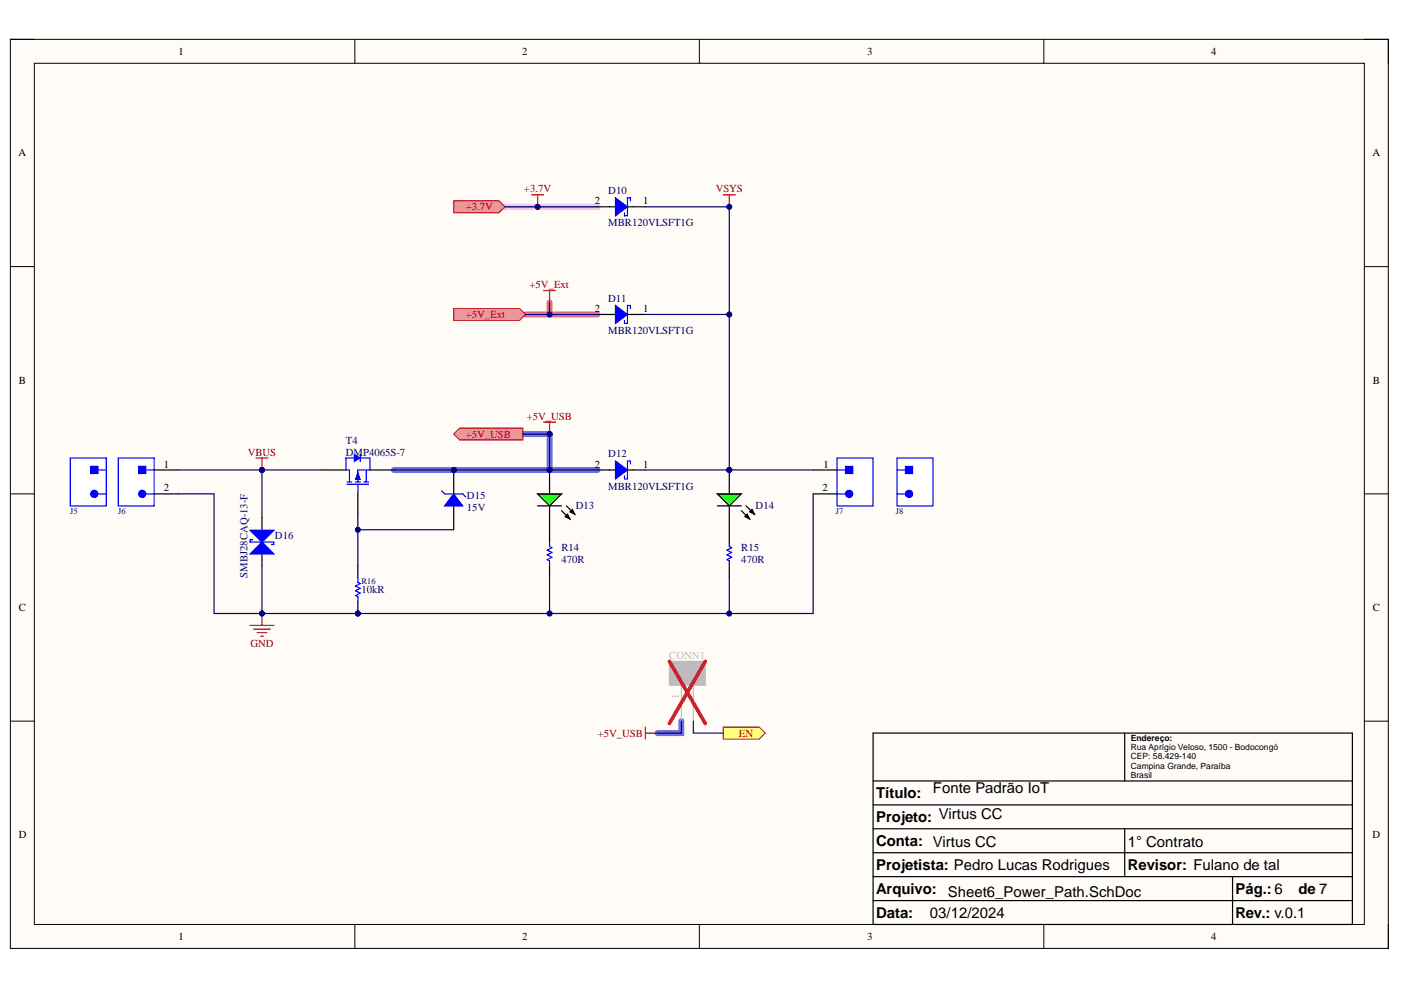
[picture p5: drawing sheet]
<svg xmlns="http://www.w3.org/2000/svg" width="297mm" height="210mm" viewBox="0 0 297 210" stroke-linecap="round" stroke-linejoin="round" font-family="sans-serif">
<defs><g id="words">
<g font-size="3.2">
<text x="185.7" y="169.2">Título:</text>
<text x="197.8" y="168">Fonte Padrão IoT</text>
<text x="185.7" y="174.2">Projeto: Virtus CC</text>
<text x="185.7" y="179.4">Conta: Virtus CC</text>
<text x="239.1" y="179.5">1° Contrato</text>
<text x="185.7" y="184.4">Projetista: Pedro Lucas Rodrigues</text>
<text x="239.1" y="184.4">Revisor: Fulano de tal</text>
<text x="185.7" y="189.5">Arquivo:</text>
<text x="201" y="190.2">Sheet6_Power_Path.SchDoc</text>
<text x="262" y="189.5">Pág.:6</text>
<text x="275.3" y="189.5">de 7</text>
<text x="185.7" y="194.5">Data:</text>
<text x="197.2" y="194.7">03/12/2024</text>
<text x="262" y="194.5">Rev.: v.0.1</text>
</g>
<g font-size="2.3">
<text x="37.8" y="11.6">1</text>
<text x="110.7" y="11.6">2</text>
<text x="183.8" y="11.6">3</text>
<text x="256.8" y="11.6">4</text>
<text x="3.9" y="33.2">A</text>
<text x="291" y="33.2">A</text>
<text x="126.1" y="43.3">2</text>
<text x="136.3" y="43.3">1</text>
<text x="126.1" y="66.2">2</text>
<text x="136.3" y="66.2">1</text>
<text x="4" y="81.4">B</text>
<text x="291.1" y="81.4">B</text>
<text x="34.7" y="99.1">1</text>
<text x="126.1" y="99.1">2</text>
<text x="136.3" y="99.1">1</text>
<text x="174.6" y="99.1">1</text>
<text x="34.7" y="104.2">2</text>
<text x="174.4" y="104.2">2</text>
<text x="4" y="129.6">C</text>
<text x="291.1" y="129.6">C</text>
<text x="4" y="177.7">D</text>
<text x="291" y="177.7">D</text>
<text x="37.8" y="199.3">1</text>
<text x="110.7" y="199.3">2</text>
<text x="183.8" y="199.3">3</text>
<text x="256.8" y="199.3">4</text>
</g>
<g font-size="2.3" fill="#800000">
<text x="111.1" y="40.8">+3.7V</text>
<text x="151.8" y="40.8">VSYS</text>
<text x="112.3" y="61.1">+5V_Ext</text>
<text x="111.7" y="89">+5V_USB</text>
<text x="52.5" y="96.6">VBUS</text>
<text x="53.1" y="137.2">GND</text>
<text x="126.7" y="156.2">+5V_USB</text>
<text x="156.7" y="156.2">EN</text>
</g>
<g font-size="2.3" fill="#000080">
<text x="129" y="41.2">D10</text>
<text x="129" y="48">MBR120VLSFT1G</text>
<text x="129" y="64">D11</text>
<text x="129" y="70.9">MBR120VLSFT1G</text>
<text x="73.3" y="94.1">T4</text>
<text x="73.3" y="96.6">DMP4065S-7</text>
<text x="129" y="97">D12</text>
<text x="99" y="105.8">D15</text>
<text x="122.1" y="108">D13</text>
<text x="129" y="103.8">MBR120VLSFT1G</text>
<text x="160.2" y="108">D14</text>
<text x="99" y="108.4">15V</text>
<text x="58.3" y="114.2">D16</text>
<text x="119" y="119.4">470R</text>
<text x="119" y="116.9">R14</text>
<text x="157.2" y="119.4">470R</text>
<text x="157.2" y="116.9">R15</text>
<text x="52.5" y="122.5" transform="rotate(-90 52.5 122.5)">SMBJ28CAQ-13-F</text>
<text x="76.6" y="125.8">10kR</text>
</g>
<g font-size="2.3" fill="#980000">
<text x="98.8" y="44.6">+3.7V</text>
<text x="98.8" y="67.4">+5V_Ext</text>
<text x="98.8" y="92.8">+5V_USB</text>
</g>
<g font-size="2.3" fill="#bfbebc">
<text x="141.9" y="139.7">CONN1</text>
<text x="144" y="148.2" transform="rotate(-90 144 148.2)">1</text>
<text x="146.5" y="148.4" transform="rotate(-90 146.5 148.4)">2</text>
</g>
<g font-size="1.8" fill="#000080">
<text x="14.9" y="108.9">J5</text>
<text x="25.1" y="108.9">J6</text>
<text x="177.2" y="108.9">J7</text>
<text x="189.9" y="108.9">J8</text>
<text x="76.6" y="123.8">R16</text>
</g>
<g font-size="1.8">
<text x="239.7" y="157.1">Endereço:</text>
<text x="239.7" y="159">Rua Aprígio Veloso, 1500 - Bodocongó</text>
<text x="239.7" y="161">CEP: 58.429-140</text>
<text x="239.7" y="163">Campina Grande, Paraíba</text>
<text x="239.7" y="165">Brasil</text>
</g>
</g></defs>
<path d="M2.2 8.3h292.1v192.8h-292.1z" fill-rule="evenodd" fill="#fffcf8"/>
<path d="M2.2 8.3h292.1v192.8h-292.1z" fill="none" stroke="#000" stroke-width=".21"/>
<path d="M7.3 13.4h282v182.6h-282z" fill-rule="evenodd" fill="#fffcf8"/>
<g fill="none" stroke="#000" stroke-width=".21">
<path d="M2.2 8.3h5.1M7.3 13.4h282v182.6h-282zM75.2 8.3v5.1M148.3 8.3v5.1M221.3 8.3v5.1M289.3 8.3h5v5.1M2.2 56.5h5.1M289.3 56.5h5M2.2 104.7h5.1M289.3 104.7h5M2.2 152.9h5.1M289.3 152.9h5"/>
<path d="M75.2 196v5.1M148.3 196v5.1M221.3 196v5.1M294.3 196v5.1"/>
</g>
<path d="M111.4 66.7h15.3M116.5 64.1v2.6" fill="none" stroke="#ff6e6e" stroke-width="1.3"/>
<path d="M107.1 43.8h19.6" fill="none" stroke="#ff6eff" stroke-width="1.3"/>
<path d="M83.5 99.6h43.2M110.9 92h5.6v7.6M144.5 152.9v2.5h-5.1" fill="none" stroke="#6e6eff" stroke-width="1.3"/>
<path d="M129.2 66.7h5.1M185.1 155.4h101.6v40.6h-101.6zM238.5 155.4v10.2M185.1 175.7h101.6M185.1 170.7h101.6M185.1 165.6h101.6M238.5 175.7v10.2M185.1 190.9h101.6M185.1 185.9h101.6M185.1 180.8h101.6M261.3 185.9v10.1" fill="none" stroke="#000" stroke-width=".25"/>
<path d="M130.5 64.8l2.5 1.9-2.5 1.9z" fill="#00f"/>
<path d="M130.5 64.8l2.5 1.9-2.5 1.9zM133.7 65.4v-.6h-.7v3.8h-.6v-.7" fill="none" stroke="#00f" stroke-width=".25"/>
<path d="M126.7 66.7h2.5M134.3 66.7h2.5M129.2 99.6h5.1" fill="none" stroke="#000" stroke-width=".25"/>
<path d="M130.5 97.7l2.5 1.9-2.5 1.9z" fill="#00f"/>
<path d="M130.5 97.7l2.5 1.9-2.5 1.9zM133.7 98.4v-.7h-.7v3.8h-.6v-.6" fill="none" stroke="#00f" stroke-width=".25"/>
<path d="M126.7 99.6h2.5M134.3 99.6h2.5" fill="none" stroke="#000" stroke-width=".25"/>
<path d="M96.2 65.4h14l1.2 1.3-1.2 1.2h-14z" fill-rule="evenodd" fill="#ea9999"/>
<path d="M96.2 65.4h14l1.2 1.3-1.2 1.2h-14z" fill="none" stroke="#800000" stroke-width=".21"/>
<path d="M115.2 61.6h2.6M116.5 61.6v2.5" fill="none" stroke="#800000" stroke-width=".25"/>
<path d="M96.2 92l1.3-1.2h13.4v2.5h-13.4z" fill-rule="evenodd" fill="#ea9999"/>
<path d="M96.2 92l1.3-1.2h13.4v2.5h-13.4z" fill="none" stroke="#800000" stroke-width=".21"/>
<path d="M115.2 89.5h2.6M116.5 89.5v2.5" fill="none" stroke="#800000" stroke-width=".25"/>
<circle cx="116.5" cy="92" r=".51" fill="#000080"/>
<circle cx="116.5" cy="92" r=".51" fill="none" stroke="#000080" stroke-width=".21"/>
<path d="M112.7 41.3h2.5M114 41.3v2.5" fill="none" stroke="#800000" stroke-width=".25"/>
<circle cx="114" cy="43.8" r=".51" fill="#000080"/>
<circle cx="114" cy="43.8" r=".51" fill="none" stroke="#000080" stroke-width=".21"/>
<path d="M96.2 42.6h9.6l1.3 1.2-1.3 1.3h-9.6z" fill-rule="evenodd" fill="#ea9999"/>
<path d="M96.2 42.6h9.6l1.3 1.2-1.3 1.3h-9.6z" fill="none" stroke="#800000" stroke-width=".21"/>
<path d="M129.2 43.8h5.1" fill="none" stroke="#000" stroke-width=".25"/>
<path d="M130.5 41.9l2.5 1.9-2.5 1.9z" fill="#00f"/>
<path d="M130.5 41.9l2.5 1.9-2.5 1.9zM133.7 42.6v-.7h-.7v3.8h-.6v-.6" fill="none" stroke="#00f" stroke-width=".25"/>
<path d="M126.7 43.8h2.5M134.3 43.8h2.5" fill="none" stroke="#000" stroke-width=".25"/>
<circle cx="116.5" cy="99.6" r=".51" fill="#000080"/>
<circle cx="116.5" cy="99.6" r=".51" fill="none" stroke="#000080" stroke-width=".21"/>
<path d="M116.5 99.6v5.1" fill="none" stroke="#000" stroke-width=".25"/>
<circle cx="116.5" cy="99.6" r=".51" fill="#000080"/>
<circle cx="116.5" cy="99.6" r=".51" fill="none" stroke="#000080" stroke-width=".21"/>
<path d="M116.5 107.3v5" fill="none" stroke="#000" stroke-width=".25"/>
<path d="M114 104.7h5.1l-2.6 2.6z" fill="#0f0"/>
<path d="M114 104.7h5.1l-2.6 2.6zM114 107.3h5.1M116.5 112.3v2.6M116.5 119.9v2.6M119.1 108.3l1.7 1.7M119.8 109.5l.5-.5 .5 1zM120.1 107.3l1.8 1.7M120.8 108.5l.5-.5 .6 1z" fill="none" stroke="#000" stroke-width=".25"/>
<path d="M119.8 109.5l.5-.5 .5 1zM120.8 108.5l.5-.5 .6 1z" fill="#000"/>
<path d="M116.5 114.9v1l.5 .2-1 .5 1 .5-1 .5 1 .6-1 .5 .5 .2v1" fill="none" stroke="#00f" stroke-width=".25"/>
<path d="M14.9 97.1h7.6v10.2h-7.6z" fill-rule="evenodd" fill="#fff"/>
<path d="M14.9 97.1h7.6v10.2h-7.6zM20.7 104.7h1.8" fill="none" stroke="#00f" stroke-width=".25"/>
<circle cx="20" cy="104.7" r=".76" fill="#00f"/>
<g fill="none" stroke="#00f" stroke-width=".25">
<path d="M20.7 99.6h1.8"/>
<circle cx="20" cy="104.7" r=".76"/>
</g>
<path d="M19.2 98.9h1.5v1.5h-1.5z" fill-rule="evenodd" fill="#00f"/>
<path d="M19.2 98.9h1.5v1.5h-1.5z" fill="none" stroke="#00f" stroke-width=".25"/>
<path d="M25.1 97.1h7.6v10.2h-7.6z" fill-rule="evenodd" fill="#fff"/>
<path d="M25.1 97.1h7.6v10.2h-7.6zM30.9 104.7h1.8" fill="none" stroke="#00f" stroke-width=".25"/>
<circle cx="30.1" cy="104.7" r=".76" fill="#00f"/>
<g fill="none" stroke="#00f" stroke-width=".25">
<path d="M30.9 99.6h1.8"/>
<circle cx="30.1" cy="104.7" r=".76"/>
</g>
<path d="M32.7 99.6h5.1M32.7 104.7h5.1" fill="none" stroke="#000" stroke-width=".25"/>
<path d="M29.4 98.9h1.5v1.5h-1.5z" fill-rule="evenodd" fill="#00f"/>
<path d="M29.4 98.9h1.5v1.5h-1.5zM74.1 99.6v2.6M77.7 99.6v2.6M78.4 99.6h-2.5v2.6M73.6 102.7h4.6M73.6 102.2h1M75.4 102.2h1M75.9 102.7v2M77.1 102.2h1.1" fill="none" stroke="#00f" stroke-width=".25"/>
<path d="M75.9 104.7v5.1" fill="none" stroke="#000" stroke-width=".25"/>
<path d="M75.9 100.2l.5 1.5h-1z" fill="#00f"/>
<path d="M75.9 100.2l.5 1.5h-1z" fill="none" stroke="#00f" stroke-width=".21"/>
<path d="M73.3 99.6h.8" fill="none" stroke="#00f" stroke-width=".25"/>
<path d="M78.4 99.6h5.1" fill="none" stroke="#000" stroke-width=".25"/>
<path d="M75.1 96.3l1.3 .8-1.3 .8z" fill="#00f"/>
<path d="M75.1 96.3l1.3 .8-1.3 .8z" fill="none" stroke="#00f" stroke-width=".21"/>
<path d="M75.1 97.1h-1.8v2.5M76.4 96.3v1.6M76.4 97.1h2v2.5" fill="none" stroke="#00f" stroke-width=".25"/>
<path d="M68.3 99.6h5" fill="none" stroke="#000" stroke-width=".25"/>
<circle cx="75.9" cy="130.1" r=".51" fill="#000080"/>
<circle cx="75.9" cy="130.1" r=".51" fill="none" stroke="#000080" stroke-width=".21"/>
<path d="M75.9 127.5v2.6" fill="none" stroke="#000" stroke-width=".25"/>
<circle cx="75.9" cy="130.1" r=".51" fill="#000080"/>
<circle cx="75.9" cy="130.1" r=".51" fill="none" stroke="#000080" stroke-width=".21"/>
<path d="M75.9 119.9v2.6" fill="none" stroke="#000" stroke-width=".25"/>
<path d="M75.9 122.5v1l.5 .2-1 .5 1 .5-1 .6 1 .5-1 .5 .5 .2v1" fill="none" stroke="#00f" stroke-width=".25"/>
<circle cx="96.2" cy="99.6" r=".51" fill="#000080"/>
<circle cx="96.2" cy="99.6" r=".51" fill="none" stroke="#000080" stroke-width=".21"/>
<path d="M96.2 99.6v5.1M96.2 107.3v5" fill="none" stroke="#000" stroke-width=".25"/>
<circle cx="96.2" cy="99.6" r=".51" fill="#000080"/>
<circle cx="96.2" cy="99.6" r=".51" fill="none" stroke="#000080" stroke-width=".21"/>
<path d="M96.2 104.7l1.9 2.6h-3.8z" fill="#00f"/>
<path d="M93.7 104.1l.6 .6h3.8l.6 .6M96.2 104.7l1.9 2.6h-3.8z" fill="none" stroke="#00f" stroke-width=".25"/>
<path d="M53 132.6h5.1M53.8 133.4h3.5M54.5 134.1h2.1M55.3 134.9h.5M55.5 130.1v2.5" fill="none" stroke="#800000" stroke-width=".25"/>
<circle cx="55.5" cy="130.1" r=".51" fill="#000080"/>
<circle cx="55.5" cy="130.1" r=".51" fill="none" stroke="#000080" stroke-width=".21"/>
<path d="M54.3 97.1h2.5M55.5 97.1v2.5" fill="none" stroke="#800000" stroke-width=".25"/>
<circle cx="55.5" cy="99.6" r=".51" fill="#000080"/>
<circle cx="55.5" cy="99.6" r=".51" fill="none" stroke="#000080" stroke-width=".21"/>
<path d="M55.5 109.8v2.5M55.5 117.4v2.5" fill="none" stroke="#000" stroke-width=".25"/>
<path d="M53 117.4l2.5-2.5 2.5 2.5z" fill="#00f"/>
<path d="M53 117.4l2.5-2.5 2.5 2.5zM53.5 114.4h-.5v.5h5v.5h-.5" fill="none" stroke="#00f" stroke-width=".25"/>
<path d="M53 112.4h5l-2.5 2.5z" fill="#00f"/>
<path d="M53 112.4h5l-2.5 2.5z" fill="none" stroke="#00f" stroke-width=".25"/>
<circle cx="154.6" cy="99.6" r=".51" fill="#000080"/>
<circle cx="154.6" cy="99.6" r=".51" fill="none" stroke="#000080" stroke-width=".21"/>
<path d="M154.6 99.6v5.1" fill="none" stroke="#000" stroke-width=".25"/>
<circle cx="154.6" cy="99.6" r=".51" fill="#000080"/>
<circle cx="154.6" cy="99.6" r=".51" fill="none" stroke="#000080" stroke-width=".21"/>
<path d="M154.6 107.3v5" fill="none" stroke="#000" stroke-width=".25"/>
<path d="M152.1 104.7h5.1l-2.6 2.6z" fill="#0f0"/>
<path d="M152.1 104.7h5.1l-2.6 2.6zM152.1 107.3h5.1M154.6 112.3v2.6M154.6 119.9v2.6M157.2 108.3l1.7 1.7M157.9 109.5l.5-.5 .5 1zM158.2 107.3l1.8 1.7M158.9 108.5l.5-.5 .6 1z" fill="none" stroke="#000" stroke-width=".25"/>
<path d="M157.9 109.5l.5-.5 .5 1zM158.9 108.5l.5-.5 .6 1z" fill="#000"/>
<path d="M154.6 114.9v1l.5 .2-1 .5 1 .5-1 .5 1 .6-1 .5 .5 .2v1" fill="none" stroke="#00f" stroke-width=".25"/>
<path d="M153.4 41.3h2.5M154.6 41.3v2.5" fill="none" stroke="#800000" stroke-width=".25"/>
<circle cx="154.6" cy="43.8" r=".51" fill="#000080"/>
<circle cx="154.6" cy="43.8" r=".51" fill="none" stroke="#000080" stroke-width=".21"/>
<path d="M177.5 97.1h7.6v10.2h-7.6z" fill-rule="evenodd" fill="#fff"/>
<path d="M177.5 97.1h7.6v10.2h-7.6zM177.5 104.7h1.8" fill="none" stroke="#00f" stroke-width=".25"/>
<circle cx="180" cy="104.7" r=".76" fill="#00f"/>
<g fill="none" stroke="#00f" stroke-width=".25">
<path d="M177.5 99.6h1.8"/>
<circle cx="180" cy="104.7" r=".76"/>
</g>
<path d="M172.4 99.6h5.1M172.4 104.7h5.1" fill="none" stroke="#000" stroke-width=".25"/>
<path d="M179.3 98.9h1.5v1.5h-1.5z" fill-rule="evenodd" fill="#00f"/>
<path d="M179.3 98.9h1.5v1.5h-1.5z" fill="none" stroke="#00f" stroke-width=".25"/>
<path d="M190.2 97.1h7.6v10.2h-7.6z" fill-rule="evenodd" fill="#fff"/>
<path d="M190.2 97.1h7.6v10.2h-7.6zM190.2 104.7h1.8" fill="none" stroke="#00f" stroke-width=".25"/>
<circle cx="192.7" cy="104.7" r=".76" fill="#00f"/>
<g fill="none" stroke="#00f" stroke-width=".25">
<path d="M190.2 99.6h1.8"/>
<circle cx="192.7" cy="104.7" r=".76"/>
</g>
<path d="M192 98.9h1.5v1.5h-1.5z" fill-rule="evenodd" fill="#00f"/>
<path d="M192 98.9h1.5v1.5h-1.5z" fill="none" stroke="#00f" stroke-width=".25"/>
<path d="M141.9 140.2h7.6v5.1h-7.6z" fill-rule="evenodd" fill="#bfbebc"/>
<path d="M141.9 140.2h7.6v5.1h-7.6zM144.5 145.3v7.6M147 145.3v7.6" fill="none" stroke="#bfbebc" stroke-width=".25"/>
<path d="M143.7 142h1.5v1.5h-1.5z" fill-rule="evenodd" fill="#bfbebc"/>
<path d="M143.7 142h1.5v1.5h-1.5z" fill="none" stroke="#bfbebc" stroke-width=".25"/>
<circle cx="147" cy="142.8" r=".76" fill="#bfbebc"/>
<g fill="none" stroke="#bfbebc" stroke-width=".25">
<path d="M144.5 143.5v1.8M147 143.5v1.8"/>
<circle cx="147" cy="142.8" r=".76"/>
</g>
<path d="M141.9 140.2l7.6 13.2M149.5 140.2l-7.6 13.2" fill="none" stroke="#f00" stroke-width=".76"/>
<path d="M153.3 154.2h7.7l1.2 1.2-1.2 1.3h-7.7z" fill-rule="evenodd" fill="#ffff80"/>
<path d="M153.3 154.2h7.7l1.2 1.2-1.2 1.3h-7.7z" fill="none" stroke="#800000" stroke-width=".21"/>
<path d="M136.8 154.2v2.5M136.8 155.4h2.6" fill="none" stroke="#800000" stroke-width=".25"/>
<path d="M116.5 64.1v2.6" fill="none" stroke="#000080" stroke-width=".25"/>
<circle cx="116.5" cy="66.7" r=".51" fill="#000080"/>
<circle cx="116.5" cy="66.7" r=".51" fill="none" stroke="#000080" stroke-width=".21"/>
<path d="M111.4 66.7h15.3" fill="none" stroke="#000080" stroke-width=".25"/>
<circle cx="116.5" cy="66.7" r=".51" fill="#000080"/>
<circle cx="116.5" cy="66.7" r=".51" fill="none" stroke="#000080" stroke-width=".21"/>
<path d="M107.1 43.8h19.6" fill="none" stroke="#000080" stroke-width=".25"/>
<circle cx="114" cy="43.8" r=".51" fill="#000080"/>
<circle cx="114" cy="43.8" r=".51" fill="none" stroke="#000080" stroke-width=".21"/>
<path d="M75.9 109.8v10.1" fill="none" stroke="#000080" stroke-width=".25"/>
<circle cx="75.9" cy="112.3" r=".51" fill="#000080"/>
<circle cx="75.9" cy="112.3" r=".51" fill="none" stroke="#000080" stroke-width=".21"/>
<path d="M37.8 99.6h17.7" fill="none" stroke="#000080" stroke-width=".25"/>
<circle cx="55.5" cy="99.6" r=".51" fill="#000080"/>
<circle cx="55.5" cy="99.6" r=".51" fill="none" stroke="#000080" stroke-width=".21"/>
<path d="M55.5 99.6v10.2" fill="none" stroke="#000080" stroke-width=".25"/>
<circle cx="55.5" cy="99.6" r=".51" fill="#000080"/>
<circle cx="55.5" cy="99.6" r=".51" fill="none" stroke="#000080" stroke-width=".21"/>
<path d="M55.5 119.9v10.2" fill="none" stroke="#000080" stroke-width=".25"/>
<circle cx="55.5" cy="130.1" r=".51" fill="#000080"/>
<circle cx="55.5" cy="130.1" r=".51" fill="none" stroke="#000080" stroke-width=".21"/>
<path d="M83.5 99.6h12.7" fill="none" stroke="#000080" stroke-width=".25"/>
<circle cx="96.2" cy="99.6" r=".51" fill="#000080"/>
<circle cx="96.2" cy="99.6" r=".51" fill="none" stroke="#000080" stroke-width=".21"/>
<path d="M75.9 112.3h20.3" fill="none" stroke="#000080" stroke-width=".25"/>
<circle cx="75.9" cy="112.3" r=".51" fill="#000080"/>
<circle cx="75.9" cy="112.3" r=".51" fill="none" stroke="#000080" stroke-width=".21"/>
<path d="M96.2 99.6h20.3" fill="none" stroke="#000080" stroke-width=".25"/>
<circle cx="96.2" cy="99.6" r=".51" fill="#000080"/>
<circle cx="96.2" cy="99.6" r=".51" fill="none" stroke="#000080" stroke-width=".21"/>
<circle cx="116.5" cy="99.6" r=".51" fill="#000080"/>
<circle cx="116.5" cy="99.6" r=".51" fill="none" stroke="#000080" stroke-width=".21"/>
<path d="M116.5 99.6h10.2" fill="none" stroke="#000080" stroke-width=".25"/>
<circle cx="116.5" cy="99.6" r=".51" fill="#000080"/>
<circle cx="116.5" cy="99.6" r=".51" fill="none" stroke="#000080" stroke-width=".21"/>
<path d="M110.9 92h5.6" fill="none" stroke="#000080" stroke-width=".25"/>
<circle cx="116.5" cy="92" r=".51" fill="#000080"/>
<circle cx="116.5" cy="92" r=".51" fill="none" stroke="#000080" stroke-width=".21"/>
<path d="M116.5 92v7.6" fill="none" stroke="#000080" stroke-width=".25"/>
<circle cx="116.5" cy="92" r=".51" fill="#000080"/>
<circle cx="116.5" cy="92" r=".51" fill="none" stroke="#000080" stroke-width=".21"/>
<circle cx="116.5" cy="99.6" r=".51" fill="#000080"/>
<circle cx="116.5" cy="99.6" r=".51" fill="none" stroke="#000080" stroke-width=".21"/>
<path d="M116.5 122.5v7.6h-40.6" fill="none" stroke="#000080" stroke-width=".25"/>
<circle cx="75.9" cy="130.1" r=".51" fill="#000080"/>
<circle cx="75.9" cy="130.1" r=".51" fill="none" stroke="#000080" stroke-width=".21"/>
<circle cx="116.5" cy="130.1" r=".51" fill="#000080"/>
<circle cx="116.5" cy="130.1" r=".51" fill="none" stroke="#000080" stroke-width=".21"/>
<path d="M136.8 99.6h17.8" fill="none" stroke="#000080" stroke-width=".25"/>
<circle cx="154.6" cy="99.6" r=".51" fill="#000080"/>
<circle cx="154.6" cy="99.6" r=".51" fill="none" stroke="#000080" stroke-width=".21"/>
<path d="M154.6 122.5v7.6h-38.1" fill="none" stroke="#000080" stroke-width=".25"/>
<circle cx="154.6" cy="130.1" r=".51" fill="#000080"/>
<circle cx="154.6" cy="130.1" r=".51" fill="none" stroke="#000080" stroke-width=".21"/>
<circle cx="116.5" cy="130.1" r=".51" fill="#000080"/>
<circle cx="116.5" cy="130.1" r=".51" fill="none" stroke="#000080" stroke-width=".21"/>
<path d="M136.8 43.8h17.8v55.8" fill="none" stroke="#000080" stroke-width=".25"/>
<circle cx="154.6" cy="99.6" r=".51" fill="#000080"/>
<circle cx="154.6" cy="99.6" r=".51" fill="none" stroke="#000080" stroke-width=".21"/>
<circle cx="154.6" cy="66.7" r=".51" fill="#000080"/>
<circle cx="154.6" cy="66.7" r=".51" fill="none" stroke="#000080" stroke-width=".21"/>
<circle cx="154.6" cy="43.8" r=".51" fill="#000080"/>
<circle cx="154.6" cy="43.8" r=".51" fill="none" stroke="#000080" stroke-width=".21"/>
<path d="M136.8 66.7h17.8" fill="none" stroke="#000080" stroke-width=".25"/>
<circle cx="154.6" cy="66.7" r=".51" fill="#000080"/>
<circle cx="154.6" cy="66.7" r=".51" fill="none" stroke="#000080" stroke-width=".21"/>
<path d="M154.6 99.6h17.8" fill="none" stroke="#000080" stroke-width=".25"/>
<circle cx="154.6" cy="99.6" r=".51" fill="#000080"/>
<circle cx="154.6" cy="99.6" r=".51" fill="none" stroke="#000080" stroke-width=".21"/>
<path d="M172.4 104.7v25.4h-17.8" fill="none" stroke="#000080" stroke-width=".25"/>
<circle cx="154.6" cy="130.1" r=".51" fill="#000080"/>
<circle cx="154.6" cy="130.1" r=".51" fill="none" stroke="#000080" stroke-width=".21"/>
<path d="M37.8 104.7h7.6v25.4h30.5M144.5 152.9v2.5h-5.1M147 152.9v2.5h6.3" fill="none" stroke="#000080" stroke-width=".25"/>
<circle cx="55.5" cy="130.1" r=".51" fill="#000080"/>
<circle cx="55.5" cy="130.1" r=".51" fill="none" stroke="#000080" stroke-width=".21"/>
<circle cx="75.9" cy="130.1" r=".51" fill="#000080"/>
<circle cx="75.9" cy="130.1" r=".51" fill="none" stroke="#000080" stroke-width=".21"/>
<path d="M55.5 99.6h12.8" fill="none" stroke="#000080" stroke-width=".25"/>
<circle cx="55.5" cy="99.6" r=".51" fill="#000080"/>
<circle cx="55.5" cy="99.6" r=".51" fill="none" stroke="#000080" stroke-width=".21"/>
<use href="#words"/>
</svg>
